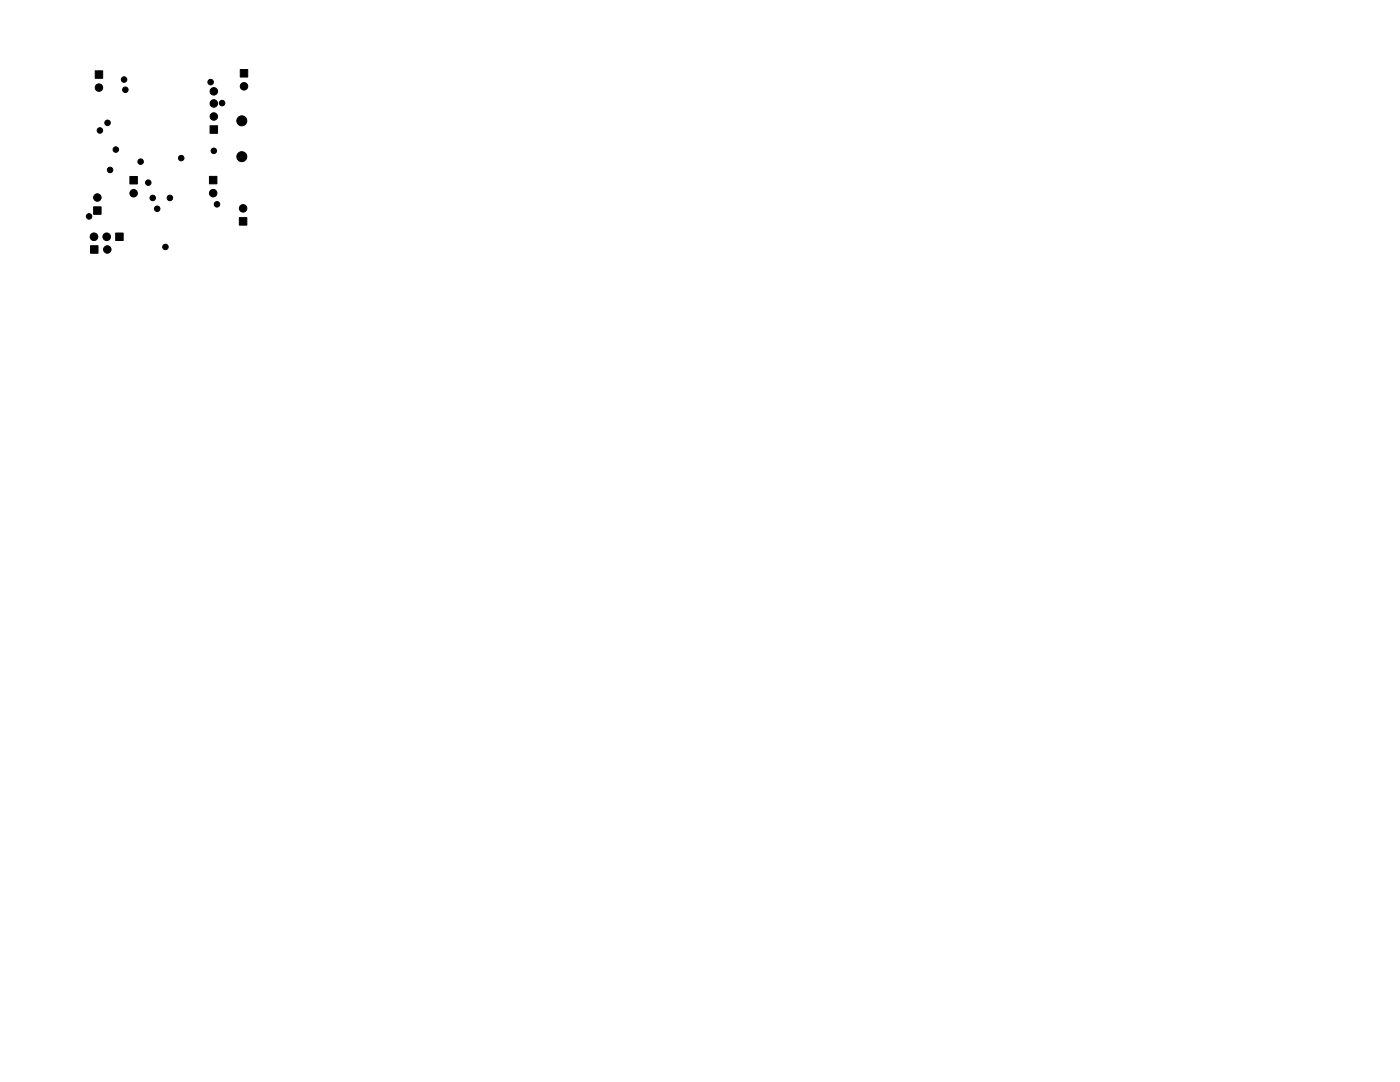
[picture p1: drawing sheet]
<svg xmlns="http://www.w3.org/2000/svg" width="279mm" height="216mm" viewBox="0 0 279 216" stroke-linecap="round" stroke-linejoin="round" font-family="sans-serif">
<g fill="#000" stroke="#000" stroke-width=".2">
<path d="M19 14.1h1.5v1.5h-1.5zM48 13.9h1.4v1.5h-1.4zM25.9 35.2h1.5v1.5h-1.5zM41.8 35.2h1.5v1.5h-1.5zM41.9 25.1h1.5v1.5h-1.5zM18.1 49h1.5v1.5h-1.5zM18.7 41.3h1.5v1.5h-1.5zM23.1 46.5h1.5v1.5h-1.5zM47.8 43.4h1.5v1.5h-1.5z"/>
<circle cx="19.7" cy="17.5" r=".75"/>
<circle cx="24.8" cy="15.9" r=".55"/>
<circle cx="25" cy="17.9" r=".55"/>
<circle cx="42" cy="16.4" r=".55"/>
<circle cx="42.7" cy="18.2" r=".75"/>
<circle cx="48.7" cy="17.2" r=".75"/>
<circle cx="19.4" cy="39.4" r=".75"/>
<circle cx="19.9" cy="26" r=".55"/>
<circle cx="21.5" cy="24.5" r=".55"/>
<circle cx="22" cy="33.9" r=".55"/>
<circle cx="23.1" cy="29.8" r=".55"/>
<circle cx="26.7" cy="38.6" r=".75"/>
<circle cx="28.1" cy="32.3" r=".55"/>
<circle cx="29.6" cy="36.4" r=".55"/>
<circle cx="30.5" cy="39.5" r=".55"/>
<circle cx="33.9" cy="39.5" r=".55"/>
<circle cx="36.2" cy="31.5" r=".55"/>
<circle cx="42.5" cy="38.5" r=".75"/>
<circle cx="42.7" cy="23.2" r=".75"/>
<circle cx="42.7" cy="20.6" r=".75"/>
<circle cx="42.7" cy="30.1" r=".55"/>
<circle cx="44.3" cy="20.6" r=".55"/>
<circle cx="48.3" cy="31.3" r="1"/>
<circle cx="48.3" cy="24.1" r="1"/>
<circle cx="17.8" cy="43.2" r=".55"/>
<circle cx="18.8" cy="47.2" r=".76"/>
<circle cx="21.3" cy="47.2" r=".76"/>
<circle cx="21.4" cy="49.8" r=".75"/>
<circle cx="31.4" cy="41.7" r=".55"/>
<circle cx="33" cy="49.3" r=".55"/>
<circle cx="43.3" cy="40.8" r=".55"/>
<circle cx="48.5" cy="41.6" r=".75"/>
</g>
</svg>
